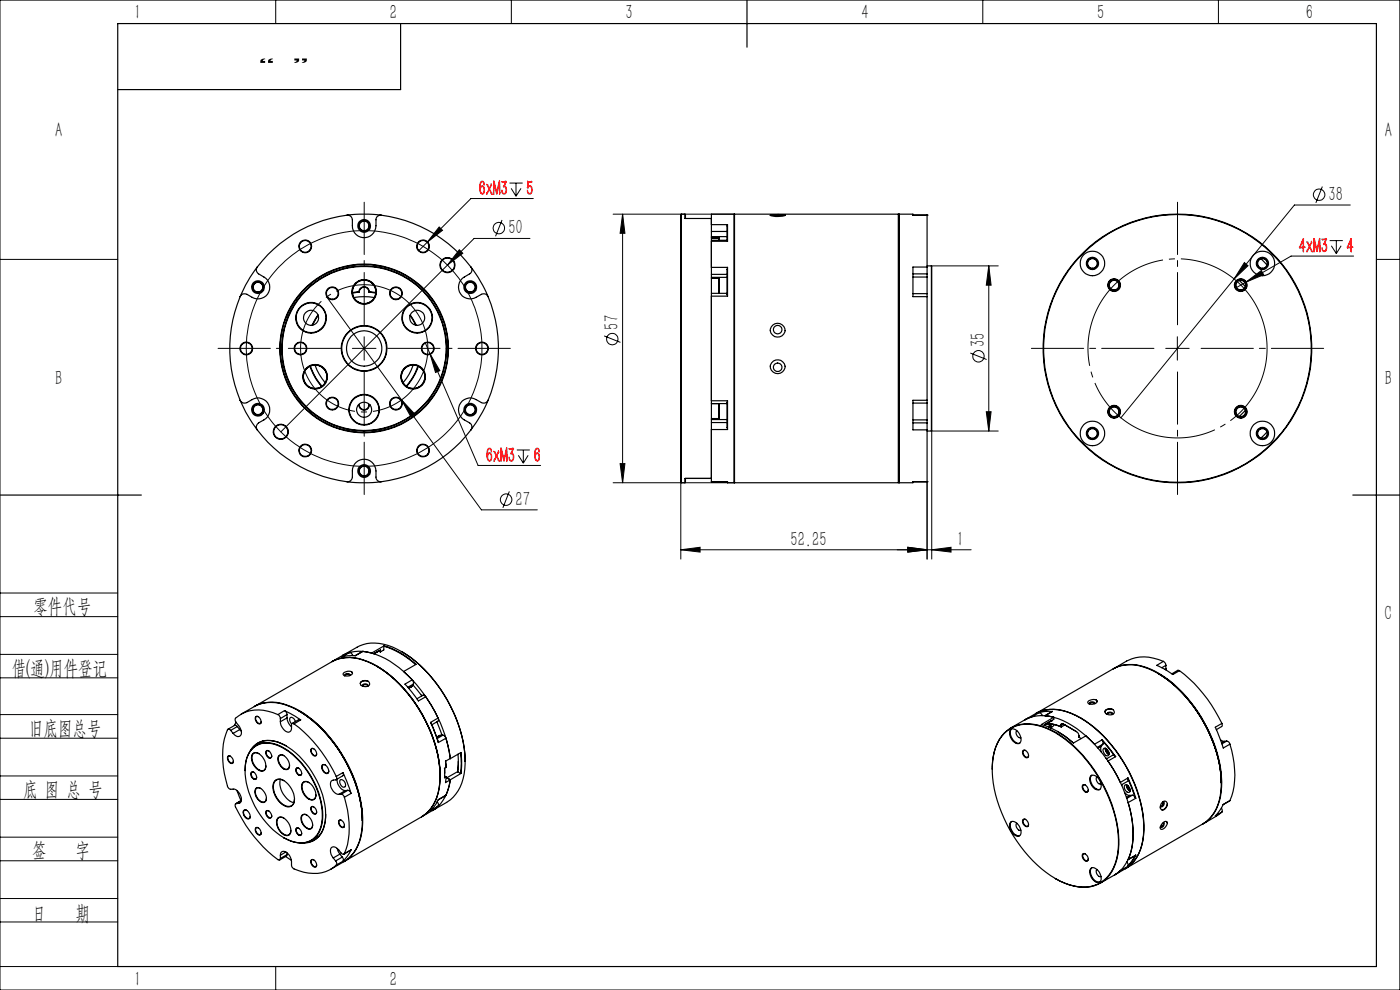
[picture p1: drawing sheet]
<svg xmlns="http://www.w3.org/2000/svg" width="297mm" height="210mm" viewBox="0 0 297 210" stroke-linecap="round" stroke-linejoin="round" font-family="sans-serif">
<defs><g id="words">
<g font-size="4.4">
<text x="28.5" y="4.1">1</text>
<text x="82.7" y="4.1">2</text>
<text x="132.7" y="4.1">3</text>
<text x="182.7" y="4.1">4</text>
<text x="232.7" y="4.1">5</text>
<text x="277" y="4.1">6</text>
<text x="11.7" y="29.1">A</text>
<text x="293.7" y="29.1">A</text>
<text x="281.9" y="42.6">38</text>
<text x="107.8" y="49.7">50</text>
<text x="131.2" y="69.9" transform="rotate(-90 131.2 69.9)">57</text>
<text x="208.9" y="73.6" transform="rotate(-90 208.9 73.6)">35</text>
<text x="11.7" y="81.6">B</text>
<text x="293.7" y="81.6">B</text>
<text x="109.4" y="107.3">27</text>
<text x="167.7" y="115.7">52.25</text>
<text x="203" y="115.7">1</text>
<text x="7.1" y="130.1">零件代号</text>
<text x="293.7" y="131.6">C</text>
<text x="2.5" y="143.2">借(通)用件登记</text>
<text x="6.2" y="155.8">旧底图总号</text>
<text x="4.9" y="168.9">底 图 总 号</text>
<text x="6.8" y="181.9">签</text>
<text x="16" y="181.9">字</text>
<text x="6.8" y="195.2">日</text>
<text x="16" y="195.2">期</text>
<text x="28.5" y="209.1">1</text>
<text x="82.7" y="209.1">2</text>
</g>
<g font-size="4.4" fill="#ff1418">
<text x="101.5" y="41.4">6xM3</text>
<text x="111.6" y="41.4">5</text>
<text x="275.5" y="53.6">4xM3</text>
<text x="285.6" y="53.6">4</text>
<text x="103" y="98.1">6xM3</text>
<text x="113.2" y="98.1">6</text>
</g>
<g font-size="4.1">
<text x="58.3" y="10.4" transform="rotate(-180 58.3 10.4)">”</text>
<text x="65.5" y="10.4" transform="rotate(-180 65.5 10.4)">“</text>
</g>
</g></defs>
<g fill="none" stroke="#000" stroke-width=".21">
<path d="M0 0h297v210h-297zM58.5 0v5M108.5 0v5M208.5 0v5M258.5 0v5M108.1 38.8h2.8M108.4 40l1.1 1.6M109.5 38.8v2.8M110.5 40l-1 1.6M280.5 39.6l-1.3 3.4M0 55h25M93.2 48.1l.7 .8-3.3 2.5z"/>
<path d="M94.9 56.2l-35.3 35.4M97.4 53l.8 .7-3.3 2.5zM106.5 46.7l-1.4 3.4M112.4 50.6h-11.8l-5.7 5.6M113.1 42.1h-13.2l-11 11.1M130.1 45.4h25.7M132.1 45.4l.5 4.1h-1zM132.1 45.4v57M197.6 56.4h14.2M209.8 56.4l.5 4.1h-1.1zM209.8 56.4v35M261.8 59.2l-24 29.4"/>
<path d="M264 55.7l.8 .7-3 2.8zM264.3 59.9l3.3-2.5 .5 .9zM264.3 59.9l-2.2 1.2M282.1 51h2.8M282.4 52.1l1.1 1.7M283.5 51v2.8M284.5 52.1l-1 1.7M286.5 43.5h-11.9l-12.8 15.7M287.2 54.3h-13.3l-9.6 5.6M292 55h5M69.3 63l15.9 21.8M74.8 73.9h5"/>
<path d="M77.3 71.4v5M90.2 72.8l11.2 25.9h13.3M91.2 75.1l2.1 3.5-.9 .4zM128.2 71.3l3.4 1.3M205.8 74.9l3.5 1.4M247.3 73.9h5M249.8 71.4v5M85.2 84.8l16.9 23.4h11.9M85.2 84.8l2.8 3-.8 .6zM109.6 95.5h2.8M110 96.6l1 1.6M111 95.5v2.7"/>
<path d="M112 96.6l-1 1.6M131.6 98.3h1l-.5 4.1zM197.6 91.4h14.2M197.7 91.3v27.3M209.2 87.3h1.1l-.5 4.1zM108.1 104.2l-1.4 3.5M130.1 102.4h25.7M144.4 116.6l4.1-.5v1zM144.4 102.3v16.3M192.6 116.1l4.1 .5-4.1 .5zM196.7 102.2v16.4M197.7 116.6l4.1-.5v1z"/>
<path d="M206 116.6h-61.6M0 138.8h25M0 125.8h25M0 130.8h25M0 143.8h25M0 156.6h25M0 151.6h25M0 169.6h25M0 164.6h25M0 177.6h25M0 182.6h25M0 190.6h25"/>
<path d="M0 195.6h25M0 205h25M58.5 205v5"/>
<circle cx="105.8" cy="48.4" r="1.21"/>
<circle cx="279.8" cy="41.3" r="1.22"/>
<circle cx="77.2" cy="73.9" r="25"/>
<circle cx="129.9" cy="71.9" r="1.21"/>
<circle cx="207.6" cy="75.6" r="1.22"/>
<circle cx="107.4" cy="106" r="1.21"/>
</g>
<path d="M90.2 69.9a13.5 13.5 0 0 0-22.6-5.5 13.5 13.5 0 0 0 6 22.5 13.5 13.5 0 0 0 16.8-15.9l-.2-1.1" fill="none" stroke="#000" stroke-width=".21" stroke-dasharray="30.5 1.3 1.3 1.3" stroke-dashoffset="7.1" stroke-linecap="butt"/>
<path d="M268 68.3a19 19 0 0 0-31.8-7.7 19 19 0 0 0 8.5 31.6 19 19 0 0 0 23.6-22.7l-.3-1.2" fill="none" stroke="#000" stroke-width=".21" stroke-dasharray="30.5 1.3 1.3 1.3" stroke-dashoffset="7" stroke-linecap="butt"/>
<path d="M72.3 73.9h-26M77.3 68.9v-26M77.3 78.9v26M82.3 73.9h26M244.8 73.9h-26M249.8 68.9v-26M249.8 78.9v26M254.8 73.9h26" fill="none" stroke="#000" stroke-width=".21" stroke-dasharray="30.5 1.3 1.3 1.3" stroke-dashoffset="19.4"/>
<g fill="none" stroke="#000" stroke-width=".25">
<path d="M25 5h267v200h-267zM85 5v14h-60M158.5 0v10M54.6 56.6a.99 .99 0 0 0 .3 1.5 3.4 3.4 0 0 1 2.3 2.3 2.49 2.49 0 0 1-1 2.5 2.49 2.49 0 0 1-2.7 .2l-1.1-.7a1.03 1.03 0 0 0-1.5 .5M54.6 56.6a29.9 29.9 0 0 0-3.7 6.3M73.6 45.6a1.03 1.03 0 0 1 1.2 1 3.1 3.1 0 0 0 1.2 3.5 2.52 2.52 0 0 0 3.8-2.2v-1.3a.97 .97 0 0 1 1.1-1M73.6 45.6a28.5 28.5 0 0 0-19 11M73.6 45.6a31 31 0 0 1 7.3 0M80.9 45.6a28.5 28.5 0 0 1 19 11M99.9 56.6a.99 .99 0 0 1-.3 1.5 3.1 3.1 0 0 0-2.3 2.8 2.49 2.49 0 0 0 3.7 2.2l1.1-.7a1 1 0 0 1 1.4 .5M99.9 56.6a29.9 29.9 0 0 1 3.6 6.3M144.5 45.4v57"/>
<path d="M144.5 45.4h.8M145.3 45.4v.9h5.6v55.2h-5.6v.9M145.3 45.4l.1 .9M150.9 59h1.7v3.2M150.9 51h3.3M150.9 58.8h3.3M150.9 58.2h3.3M150.9 50.4l1.7 .1v.5M150.9 50.2h3.3M150.9 49.1h3.3M152.5 59.5v1.1M152.5 59v.5"/>
<path d="M152.5 59.5v.1M152.5 59v3.2M152.5 50.5v.5M154.3 47.7h-3.4v-2.3h4.8v57h-1.4M154.3 56.7v6.1M154.3 51.2h-3.4v5.5h3.4M154.3 47.7v3.5M155.8 45.4v57M155.8 45.4h34.8M155.8 45.4l-.1 .1M163.4 45.6a7.6 7.6 0 0 1 3.1 .1zM166.5 45.7a5.5 5.5 0 0 1-3.1 0"/>
<path d="M190.6 45.4v57M190.6 45.4l.1 .1M190.7 45.5v56.8M190.8 45.4v57M190.8 45.4h2.9v.2h3M190.8 45.4l-.1 .1M193.7 58.8h3M193.7 58.1h3M196.7 45.6v11M196.7 56.6h-3v6.3h3M196.7 58.8v3.5M196.7 56.6v1.5"/>
<path d="M196.7 45.6h.1M196.7 56.4h.9M196.7 58.1v.7M197.6 56.4v35M235.8 59.6l-.3 .3M262.9 59.5l1.3 1.3M267.5 54.9l1.3 1.3M50.9 62.9a28.5 28.5 0 0 0 0 22M65.8 77.7l.2 .6a12.4 12.4 0 0 0 2.2 3.7M65.8 77.6l.2 .6a11.6 11.6 0 0 0 2.3 3.7M66.8 77.4l.1 .1a11.9 11.9 0 0 0 2.1 3.7M67.5 66.8l-1.3 2.2"/>
<path d="M67.5 66.9l-1.2 2.1M75.1 63.1h.1a11.9 11.9 0 0 1 4.2 0M76.1 61.9l-1.3 .2M76.1 61.9a1.11 1.11 0 0 1 1.1-1.1 1.11 1.11 0 0 1 1.2 1.1M76.1 61.9h.1M76.2 61.9l-1.4 .3M76.2 61.9a1.01 1.01 0 0 1 1-1 1.01 1.01 0 0 1 1 1M78.2 61.9l1.5 .3M78.4 61.9l1.3 .2M78.4 61.9h-.2M87 66.9l1.2 2.1M87 66.8l1.3 2.2"/>
<path d="M87.7 77.4l-.1 .1a10.3 10.3 0 0 1-2.1 3.7M88.7 77.6a11.7 11.7 0 0 1-2.5 4.3M88.8 77.7a12.5 12.5 0 0 1-2.5 4.3M103.5 62.9a28.5 28.5 0 0 1 0 22M150.9 62.2h3.3M152.5 60.6v.9M152.5 61.5v.7M152.5 60.6h.1M152.5 61.5h.1M154.3 62.8h-3.4v22.2h3.4M193.7 62.3h3M196.7 62.9v22"/>
<path d="M196.7 62.3v.6M50.9 84.9a1.03 1.03 0 0 0 1.5 .5 3.4 3.4 0 0 1 3.1-.8 2.47 2.47 0 0 1 1.7 2 2.47 2.47 0 0 1-1.2 2.5l-1.1 .6a1.04 1.04 0 0 0-.3 1.5M50.9 84.9a29.9 29.9 0 0 0 3.7 6.3M54.6 91.2a28.8 28.8 0 0 0 19 11M76 86h.1M76.1 85.9h.1M76.1 86a1.11 1.11 0 0 0 1.1 1 1.11 1.11 0 0 0 1.2-1M76.2 85.9a1.01 1.01 0 0 0 1 1 1.01 1.01 0 0 0 1-1M76.2 85.9l-.1 .1M78.2 85.9l.2 .1M78.2 85.9h.3M78.4 86h.1"/>
<path d="M99.9 91.2a28.6 28.6 0 0 1-19 11M103.5 84.9a1 1 0 0 1-1.4 .5 3.5 3.5 0 0 0-3.1-.8 2.49 2.49 0 0 0-1.7 2.1 2.49 2.49 0 0 0 1.2 2.4l1.1 .6a1.04 1.04 0 0 1 .3 1.5M103.5 84.9a29.9 29.9 0 0 1-3.6 6.3M150.9 85.6h3.3M150.9 89h3.3M150.9 89.6h3.3M152.5 87.2v1.1M152.5 86.4v.8M152.5 85.6v.8M152.5 88.3v.5M152.5 87.2h.1M152.5 85.6v3.2"/>
<path d="M152.5 88.3h.1M152.5 86.3v.1M152.6 85.6v3.2l-1.7 .1M154.3 91.1h-3.4v11.1M154.3 85v6.1M193.7 85.5h3M193.7 89.1h3M193.7 89.7h3M196.7 84.9h-3v6.3h3M196.7 91.2v11M196.7 84.9v.6M196.7 85.5v3.6"/>
<path d="M196.7 89.7v1.5M196.7 91.4h.9M196.7 89.1v.6M235.5 87.9l.3 .3M264.2 87.1l-1.3 1.2M268.8 91.6l-1.3 1.3M0 105h30M73.6 102.2a1.03 1.03 0 0 0 1.2-1 3 3 0 0 1 1.7-3.7 2.52 2.52 0 0 1 3.3 2.4v1.3a.97 .97 0 0 0 1.1 1M73.6 102.2a31 31 0 0 0 7.3 0M144.5 102.4h.8M145.4 101.5l-.1 .9M150.9 102.2h3.4v.2"/>
<path d="M150.9 102.2h.1M154.2 102.2l.1 .2M155.7 102.3l.1 .1M155.8 102.4h34.8M190.7 102.3l-.1 .1M190.7 102.3l.1 .1M196.7 102.2h-3v.2h-2.9M196.7 102.2h.1M287 105h10M72.7 139a13.9 13.9 0 0 1 5.1-2.5 11.6 11.6 0 0 1 8.4 2.3 30.2 30.2 0 0 1 12.5 22.1 10.4 10.4 0 0 1-3.1 8.7l-3.9 2.3M72.7 139l-18.7 10.8M74.1 138.4l-1.4 .6"/>
<path d="M74.1 138.4l.4 .2 .3 .4M74.8 139v.1M74.8 139l-.1 .1M77 138.2a3.5 3.5 0 0 1-2.7 .9l-1.8 .3 1.6-1M77 138.2a16.5 16.5 0 0 1 9.5 5.1l1 .9M77 138.2l-1.7 .9M80.3 138.1h.1M80.3 138.2l.4 .1M80.3 138.2l-1 .5M80.7 138.3v-.4l-1.4 .8M81.4 137.1a17.5 17.5 0 0 1 6.8 3.9M81.4 137.1v.8l-.7 .4"/>
<path d="M81.5 137a17.2 17.2 0 0 1 6.8 3.9l-2.7 1.5a30.8 30.8 0 0 1 9.9 18.5M81.5 137l-2.7 1.5a7.9 7.9 0 0 0-6.1 .5M81.5 137l-.1 .1M85.2 138.2a29.4 29.4 0 0 1 13.5 23.3M48.9 154.9a.39 .39 0 0 0-.6-.1 17.9 17.9 0 0 0 0 12.1l.5 .5a2.06 2.06 0 0 1 2.2 2.8l-.4 .2M48.9 154.9l.6 .7M50.1 153.2l-.4 .7M50.1 153.2l.9 1.4a.94 .94 0 0 1 .2 1.1 .94 .94 0 0 1-.9 .5l-.8-.6M50.3 154.1l-.4-.3-1.5 .9M50.3 154.1l.6 .7M50.3 154.1l-1.4 .8M50.9 154.8l.3 .3"/>
<path d="M50.9 154.8l-1.4 .8M51.2 151.5a13.9 13.9 0 0 1 4.5-2.3 11.8 11.8 0 0 1 9.4 2.7 29.9 29.9 0 0 1 11.8 22.4 9.5 9.5 0 0 1-4 8.5l-2.7 1.6M53 159.4a4.5 4.5 0 0 1 5.8-2 16.5 16.5 0 0 1 8.9 9.2 12.5 12.5 0 0 1 .6 9.9 4.2 4.2 0 0 1-4.1 2.3M53.6 159.9a1.23 1.23 0 0 1 1.8 .3 2.56 2.56 0 0 1 .7 3.2 1.99 1.99 0 0 1-2.4-1.3l-.3-.9a1.58 1.58 0 0 1 .2-1.3zM53.8 158.6a5.2 5.2 0 0 1 6-.1 17.9 17.9 0 0 1 8.6 15.1 4.8 4.8 0 0 1-4.5 5.2 10.7 10.7 0 0 1-7.4-4.3 17.7 17.7 0 0 1-4.5-12.1 6 6 0 0 1 1.8-3.8zM54 149.9a8.9 8.9 0 0 1 8.5 .3 28.1 28.1 0 0 1 12.5 14.6 20.5 20.5 0 0 1 1.2 13.8 7.6 7.6 0 0 1-3.2 4.2M54.2 152.1a.95 .95 0 0 1 1 .3 .95 .95 0 0 1 .1 1 .97 .97 0 0 1-1-.3 .97 .97 0 0 1-.1-1zM54.8 152h-.4a.93 .93 0 0 0 .8 1.4l.2-.3M54.9 157.6l-1 .9M54.9 159.9a.98 .98 0 0 0-1.2 0 .98 .98 0 0 0-.2 1.2 2.64 2.64 0 0 0 2.3 2.4 .94 .94 0 0 0 .6-1.1M55.2 157.4v.2M55.7 157.2v.2"/>
<path d="M56 157.2l-1.6 .9M56.4 159.3a.73 .73 0 0 1 1.1 .7 .57 .57 0 0 1-.1 .8 1.14 1.14 0 0 1-1-1.5zM57 159.3l-.3-.1a.97 .97 0 0 0 .7 1.5l.2-.3M58.9 151.6a8 8 0 0 0-8.9 .8l-.1 .3 .2 .5M58.9 151.6l.4 .3 .2 .5M59.5 153.1a2.35 2.35 0 0 0 1.7 2.2 .76 .76 0 0 0 .6-.8v-.7a.29 .29 0 0 1 .2-.4 .29 .29 0 0 1 .4 .2M59.5 152.4v.7M60.4 150.7l3.4 2M60.4 150.7l.3 .4 .2 .5M60.4 150.7l-1.5 .9M60.7 158.2a6.4 6.4 0 0 0-5.8-.6l-1.4 1.2M60.9 152.3l.3 1.1 .6 .8"/>
<path d="M60.9 151.6v.7M60.9 152.3l-1.4 .8M60.9 151.6l-1.4 .8M62.4 153.6a29.6 29.6 0 0 1 8.9 11.1M62.7 153.1l-.4-.7-.6-.2a.93 .93 0 0 0 .2 1.4M63.4 150.8h.1M63.5 150.8a29.6 29.6 0 0 1 13.4 23.3M63.5 150.8a29.8 29.8 0 0 1 13.4 23.3M63.8 152.7l-.4-.1-1.4 .8M63.8 152.7l-1.4 .9M66.1 158.7a1.06 1.06 0 0 1 .9 1.7 1.06 1.06 0 0 1-.9-1.7zM66.6 158.8a.33 .33 0 0 0-.4 0 .33 .33 0 0 0-.2 .3l.1 .5 .5 .6a.36 .36 0 0 0 .4 0 .36 .36 0 0 0 .2-.3"/>
<path d="M70.4 140.4a8.9 8.9 0 0 1 8.5 .4l1 .5M70.4 140.3a9 9 0 0 1 8.6 .4 29.3 29.3 0 0 1 14 19.7 14.9 14.9 0 0 1-1.1 10.4 6.5 6.5 0 0 1-2.4 2.4l2.2-1.3M72.8 142.8a1.39 1.39 0 0 1 2-.1 1.18 1.18 0 0 1-2 .4zM74.3 143.3a.77 .77 0 0 0-1.2 0M74.3 143.2a.69 .69 0 0 0-1.2 0l.1 .2M74.6 142.5l.2 .3M76.6 144.6a1.11 1.11 0 0 1 1.8 .5 1.14 1.14 0 0 1-2 0zM76.9 145.5a.81 .81 0 0 1 1.2 0M76.9 145.5a.55 .55 0 0 1 .6-.4 .55 .55 0 0 1 .5 .4v.1M78.1 144.5h-1.2l-.5 .5M79.9 141.3a30.1 30.1 0 0 1 13.2 20.3 13 13 0 0 1-1.7 9.9l-1.2 1.2-.8 .6-16.4 9.4M79.9 141.3a29.4 29.4 0 0 1 13.4 23.3"/>
<path d="M87.4 145.5l-.7 .5M87.5 144.2l-1.6 .9 2.9 3.6 1.5-.9M87.5 144.2l.2 .6v.3M87.6 145.3l1.9 2.3M87.7 145.1l-.3 .4M87.7 145.1l-1.2 .7M90.3 147.8l1.1 1.6 1.5 2.9M90.3 147.8l-.5-.3-1.4 .7M91.3 153.2l1.7 4.3M92.6 153.1l1.2 2.9M92.9 152.3l.1 .7-1.4 .8M92.9 152.3l-1.6 .9"/>
<path d="M93.4 156l-.8 .3M93.4 156l-.8 .4M93.9 156l.4 .1 .3 .5M93.9 156h-.5M93.9 156l-1.2 .7M94.6 156.6l.9 4.3M94.6 156.6l-1.6 .9M97.2 160v2.1l-.1 1.6M97.7 159.7l.2 2.2-.2 2.2M213 155.6a7.4 7.4 0 0 1 8-1.5 23.3 23.3 0 0 1 11.1 9.3 26.9 26.9 0 0 1 5.1 16.9 8.4 8.4 0 0 1-4.4 7.3 9.9 9.9 0 0 1-8.9-1.2 29.6 29.6 0 0 1-13.4-22.6 11.2 11.2 0 0 1 2.5-8.2zM214.4 154.8a1.28 1.28 0 0 1 1.8 .8l.4 1.1a.83 .83 0 0 1-.4 1 .83 .83 0 0 1-1.1-.3 2.13 2.13 0 0 1-.7-2.6zM214.6 154.6a2.14 2.14 0 0 0 1.2 3h.5"/>
<path d="M215.7 155a.98 .98 0 0 0 .9 1.5M217 159.2a.95 .95 0 0 1 1 .4 .95 .95 0 0 1 0 1.1 1.1 1.1 0 0 1-1-1.5zM217.5 152.7a9.1 9.1 0 0 1 6.9-2.1 18.2 18.2 0 0 1 10.5 6.5 29.1 29.1 0 0 1 7.7 19 9.3 9.3 0 0 1-3.9 8.2M217.5 152.7l-3 1.7M217.6 159.2a.36 .36 0 0 0-.6 .2 .89 .89 0 0 0 1.1 1.1l.1-.2M220.4 151.2l-2.9 1.5M220.4 151.2h.3l.4 .6M221.1 151.8h.1M221.1 151.8h-.1M222 153.5l.7 .4M222.1 153.4l1.4 .3 1.7 .5M222.2 153.4l1.2 .2 1.7 .6"/>
<path d="M222.5 154.2l.2-.6-.2 .7M222.9 153.6l-.2 .7M223 153.6l-.2 .8M223.1 152.9h.1M223.1 152.9l-1.4 .8M223.3 150.9l-1.6 .9a16.5 16.5 0 0 1 9.6 5.1l.9 1 1.6-1M223.3 150.9h-1.5l-1.4 .3M223.3 150.9l-1.6 .9M223.6 152.1a8 8 0 0 0-6.1 .6M223.6 152.1l-2.7 1.6a17.2 17.2 0 0 1 6.8 3.9M223.6 152.1v.5l-1.9 1.1v.2M223.6 153.7l-.2 .3-.6 .4"/>
<path d="M224.3 155.1l1.8 1.2 1.6 1.3M225 153.9l.1 .3M225 153.9h.1M225.1 154.2h.1M225.1 153.9l.1 .3M225.5 153.6l3 1.6 .2 .4 .2 .5M225.5 153.6a.31 .31 0 0 0-.3-.1 .31 .31 0 0 0-.2 .4M225.5 153.6h.1M225.6 153.6a.3 .3 0 0 0-.3 0 .3 .3 0 0 0-.2 .3M225.6 153.6l2.8 1.6M225.6 153.6l-.5 .3M225.9 153.8l-.7 .4"/>
<path d="M227.7 157.6l2.7-1.5a30 30 0 0 1 10 20.8 9.9 9.9 0 0 1-3.4 8.4l-.5 .3M228.8 156.3l.5 .4M228.9 156.1l-.1 .2M230.8 148.8a1.43 1.43 0 0 1 2-.1 1.2 1.2 0 0 1-2 .3zM231.1 149.3a.81 .81 0 0 1 1.2 0M232.3 149.2a.69 .69 0 0 0-1.2 0v.2M232.6 148.5l.2 .3M233.6 158.3l-.1 .5 .1 .7M233.6 158.3l-.7 .4M233.8 156.9l2.9 3.6M233.8 156.9l.1 .3M233.9 157.2l2.5 3.1"/>
<path d="M233.9 157.2l.1 .7M234 157.9l-.4 .4M234 157.9l-1.2 .6M234.1 158.8a.97 .97 0 0 1 1 .5 .97 .97 0 0 1 0 1 1.16 1.16 0 0 1-1-1.5zM234.5 159l.8 .9M234.5 158.7l.2 .9 .6 .4M234.5 158.7l.4 1 .3 .3-.5-.5-.2-.7M234.5 150.6a1.09 1.09 0 0 1 1.9 .5 1.08 1.08 0 0 1-1.1 .5 1.08 1.08 0 0 1-.9-.8zM234.7 158.8l.6 1M234.8 158.9l.4 .8M234.9 151.5a.81 .81 0 0 1 1.1 0M234.9 151.5a.55 .55 0 0 1 .6-.4 .55 .55 0 0 1 .5 .4v.1"/>
<path d="M236.1 150.5l-1-.1-.5 .3-.2 .3M236.2 141.8a9 9 0 0 1 8.9 .6 28.7 28.7 0 0 1 12.3 14.9 21.1 21.1 0 0 1 1.3 12.7 7.8 7.8 0 0 1-3.5 4.8M245.6 142.8l.1 .1M245.7 142.9a29.4 29.4 0 0 1 13.4 23.1M245.7 142.9a29.5 29.5 0 0 1 13.4 23.1M246.8 140.3a8.7 8.7 0 0 0-7.8-.1l-2.7 1.6M246.8 140.3l-1.4 .8 1.7 .9 1.7 1.1 1.4-.8M246.8 140.3l.4 .3 .1 .5M247.3 141.8l.1 .3M247.3 141.1v.7M247.3 141.8l-.2 .2M247.3 141.1l-.8 .5"/>
<path d="M250.2 142.3a30.6 30.6 0 0 1 9 11.1M250.2 142.3l-.4-.1-1.2 .7M258.9 156.9l.8 .4M259.2 153.4l-1.4 .9 1.7 4.4 1.4-.8M259.2 153.4v.7l-1.2 .7M259.7 157.3l-.5 .3M260.2 157.2l.4 .2 .3 .5M260.2 157.2l-.5 .1M260.2 157.2l-1 .6M260.9 157.9a17.3 17.3 0 0 1 0 11.9M48.3 160.4a.97 .97 0 0 1 1 .5 .97 .97 0 0 1 0 1.1 1.16 1.16 0 0 1-1-1.6zM48.9 160.4a.36 .36 0 0 0-.6 .2l.1 .5 .3 .5 .4 .3 .3-.2 .1-.2"/>
<path d="M50.1 170.5a.47 .47 0 0 0-.1 .7 28.4 28.4 0 0 0 9.2 11.2l.3-.3M50.2 167.7l1 2.1M50.6 170.4l-.5 .1M51 170.2l-.4 .2M51.2 169.8l-1.2 .7M51.2 169.8l-1.1 .7M51.7 171.9a1.11 1.11 0 0 1 1.4 1.4l-.1 .3a.81 .81 0 0 1-1.2-.6l-.2-.6zM52 163.4a5.2 5.2 0 0 1 3.9-5.8 9.2 9.2 0 0 1 7.3 3.4 17.8 17.8 0 0 1 5.2 12.8 5.1 5.1 0 0 1-3.2 4.9 6.9 6.9 0 0 1-5-1M52 163.4v.1M52.4 171.9l-.2-.1a.6 .6 0 0 0-.6 .4 .6 .6 0 0 0 .2 .7l.4 .5a.53 .53 0 0 0 .8 .1l.1-.3M53.3 163.9a.95 .95 0 0 1 1 .3 .95 .95 0 0 1 .1 1 .97 .97 0 0 1-1-.3 .97 .97 0 0 1-.1-1zM53.8 163.8h-.1a.83 .83 0 0 0-.4 .9 .83 .83 0 0 0 .8 .6h.2l.2-.4"/>
<path d="M54.2 175.6a.95 .95 0 0 1 1 .4 .95 .95 0 0 1 .1 1l-.1 .1a1.11 1.11 0 0 1-1-1.5zM54.3 167.2a1.56 1.56 0 0 1 2 1.2l.2 .8a.84 .84 0 0 1-.4 1 .84 .84 0 0 1-1.1-.3 2.28 2.28 0 0 1-.7-2.7zM54.8 175.6a.38 .38 0 0 0-.5 0 .38 .38 0 0 0-.1 .5l.2 .5 .4 .4 .4 .1 .2-.4M55.3 167.2h-.1a.72 .72 0 0 0-.8 .1 .72 .72 0 0 0-.2 .7 2.05 2.05 0 0 0 1.9 2.1l.2-.2 .2-.6M56.4 172a.97 .97 0 0 1 1 .4 .97 .97 0 0 1 .1 1l-.1 .1a1.11 1.11 0 0 1-1-1.5zM57 172h-.3a.87 .87 0 0 0-.1 1 .87 .87 0 0 0 1 .3v-.2M58.3 165.7a1.7 1.7 0 0 1 2.5 .3 4.2 4.2 0 0 1 1.4 4.6 1.53 1.53 0 0 1-2.4 0 4.5 4.5 0 0 1-1.7-4.6zM58.9 173.6a1.4 1.4 0 0 1 2.1 .6 2.27 2.27 0 0 1 .3 2.9 1.92 1.92 0 0 1-2.3-1.4l-.3-1.2zM59.2 160.3a1.07 1.07 0 0 1 1.5 .5 1.69 1.69 0 0 1 .3 2.4 2.17 2.17 0 0 1-2-2.7zM59.5 165.3a4.4 4.4 0 0 0 2.9 5M60.2 160.3a.81 .81 0 0 0-1 .1 .81 .81 0 0 0-.1 1 1.92 1.92 0 0 0 1.9 1.7l.2-.1 .2-.7M60.2 165.6a1.44 1.44 0 0 0-1.7 0 1.44 1.44 0 0 0-.5 1.6 4.5 4.5 0 0 0 3 3.9 1.31 1.31 0 0 0 1.5-1.6"/>
<path d="M60.2 173.6a.97 .97 0 0 0-1.2 0 .97 .97 0 0 0-.2 1.2 2.55 2.55 0 0 0 2.4 2.3 .97 .97 0 0 0 .5-1M62.8 175.7a.97 .97 0 0 1 1 .4 .97 .97 0 0 1 0 1.1 1.16 1.16 0 0 1-1-1.5zM62.8 163l.2-.1a1.06 1.06 0 0 1 .8 1.6 1.14 1.14 0 0 1-1-1.5zM63.4 163a.33 .33 0 0 0-.4-.1 .33 .33 0 0 0-.2 .3l.1 .5 .5 .7a.36 .36 0 0 0 .4 0 .36 .36 0 0 0 .2-.4M63.4 175.7a.33 .33 0 0 0-.4-.1 .33 .33 0 0 0-.2 .3l.1 .5 .3 .5 .4 .3 .3-.2 .1-.2M64.1 172.9a1.07 1.07 0 0 1 1.6 .5 1.69 1.69 0 0 1 .2 2.5 2.15 2.15 0 0 1-1.8-3zM64.2 166a1.18 1.18 0 0 1 1.8 .3 2.61 2.61 0 0 1 .7 3.3 1.94 1.94 0 0 1-2.4-1.4l-.3-1.2zM65.1 172.9a.73 .73 0 0 0-.8 0 .73 .73 0 0 0-.3 .8 2.28 2.28 0 0 0 1.7 2.1 .69 .69 0 0 0 .6-.8M65.5 166a.97 .97 0 0 0-1.2 0 .97 .97 0 0 0-.2 1.2 3 3 0 0 0 2.1 2.4 .86 .86 0 0 0 .8-1M66 171.2l.1-.1a1.02 1.02 0 0 1 .9 1.6 1.11 1.11 0 0 1-1-1.5zM66.6 171.2a.36 .36 0 0 0-.6 .2 .89 .89 0 0 0 1.1 1.1l.1-.3M66.7 178.1l-1.2 .5"/>
<path d="M66.9 177.8l.2 .1M67.3 177.6h.2M67.6 177.4l-1.5 .9M68.3 162.3a1.1 1.1 0 0 1 1.4 1.2 .51 .51 0 0 1-.2 .6 .51 .51 0 0 1-.7-.2l-.5-.8zM69 162.3a.42 .42 0 0 0-.5-.1 .42 .42 0 0 0-.2 .5 1.01 1.01 0 0 0 1.3 1.2l.1-.4M69.1 172.7a6.1 6.1 0 0 1-2.6 5.6l-1.6 .4M71.3 164.7a.41 .41 0 0 1-.1 .7 .91 .91 0 0 0-.9 .3 .91 .91 0 0 0-.2 1l.6 1.1 .6 .5 .6 .2M71.5 165.3a2.4 2.4 0 0 0 1.8 2.4M71.5 180l.6 1.2M71.9 174.1l.1-.2a1.02 1.02 0 0 1 .8 1.6 1.11 1.11 0 0 1-.9-1.4zM72.1 165.5a.94 .94 0 0 1 1 .4 .94 .94 0 0 1 0 1.1 1.11 1.11 0 0 1-1-1.5zM72.4 168.5h.3l.4 .6"/>
<path d="M72.4 168.5h-.5M72.5 174a.36 .36 0 0 0-.6 .3 .89 .89 0 0 0 1.1 1.1l.1-.3M72.7 163.9l1.8 4.4M72.7 163.9l.1 .6-1.5 .9M72.7 163.9l-1.4 .8M73.1 169.1a17.8 17.8 0 0 1 0 12 .4 .4 0 0 1-.7-.1 2.48 2.48 0 0 0-1.7-1.4 1.04 1.04 0 0 0-.5 1.6l.5 .8M73.3 167.7l-1.4 .8M73.8 167.6l.4 .2 .3 .5M73.8 167.6l-.5 .1M73.8 167.6l-1.4 .9M74.5 168.3l-1.4 .8M76.9 174.1h.1"/>
<path d="M92.7 170.1h.1M92.8 170.1a.67 .67 0 0 1 .1 .9M92.8 170.1l-.1 .1M92.9 171l-1.2 .9M94.3 163v2l.4-.2M94.3 163v1M94.3 164h.1M94.3 164.6l.4 .2M94.5 161.5l.2 1.3M94.6 168.7l-1.6 .9-.5 1-1.2 1.4 1.6-1M94.6 168.7l-1.6 1M94.7 164.8l-.2 1.2 1-.6"/>
<path d="M94.7 162.8l-.4 .2M94.7 164.9l.8 .5M95.5 160.9h.1M95.5 165.4a8.6 8.6 0 0 1-3.8 6.5M95.5 160.9l2.3-1.3 .1 1.8-.1 2.7M95.5 160.9l-1 .6 .2 1.3M95.5 165.4l-.2 1.3-.7 2M97.1 163.7l.6 .4M97.1 163.7h.1M97.1 163.7l-2.3 1.3 .7 .4M97.2 161.5l-.1 2.2M97.7 164.1h.1"/>
<path d="M97.8 164.1l-2.3 1.3M210.5 163.2a9.8 9.8 0 0 1 3.8-8.7 8.3 8.3 0 0 1 7.7-.1 25.1 25.1 0 0 1 11.6 11.3 25.2 25.2 0 0 1 3.5 15.6 7.5 7.5 0 0 1-5.7 6.8 11.4 11.4 0 0 1-7.5-1.7M214.4 174.4a1.52 1.52 0 0 1 2 1.2l.2 .7a.83 .83 0 0 1-.4 1.1 .83 .83 0 0 1-1.1-.4 2.19 2.19 0 0 1-.7-2.6zM214.6 174.3a2.08 2.08 0 0 0 1.7 3M215.7 174.6a1.02 1.02 0 0 0 .9 1.5M217 173.9a.96 .96 0 0 1 1.2 1.1l-.1 .3a.99 .99 0 0 1-1-.4 .99 .99 0 0 1-.1-1zM217.6 173.8a.38 .38 0 0 0-.5 .1 .38 .38 0 0 0-.1 .4l.4 .7a.46 .46 0 0 0 .7 .2l.1-.3M229.8 166.4a1.06 1.06 0 0 1 .8 1.7 1.06 1.06 0 0 1-.8-1.7zM230.3 166.5a.33 .33 0 0 0-.4 0 .33 .33 0 0 0-.2 .2l.1 .5 .3 .5a.43 .43 0 0 0 .7 .1l.1-.2M231.4 164.6a1.48 1.48 0 0 1 2 1.2l.2 .7a.83 .83 0 0 1-.4 1.1 .83 .83 0 0 1-1.1-.4 2.19 2.19 0 0 1-.7-2.6zM231.6 164.5a2.13 2.13 0 0 0 1.2 3h.5M232.7 164.8a.98 .98 0 0 0 .9 1.5"/>
<path d="M234.6 160.8l.2 .1M236.4 160.3l.3 .2M236.4 160.3l-.3-.1-1.4 .8M236.7 160.5l-1.6 .9 1.4 2.2 1.2 2.4 1.6-1M238 166.4v.2M238.6 168.2l.5 .4 .6 .1M238.7 166.5a1.06 1.06 0 0 1 .8 1.6 1.06 1.06 0 0 1-.8-1.6zM239 166.5l.2 .8 .5 .5M239 166.5l.3 .7 .4 .6M239.1 166.5l.4 1.1M239.2 166.6l.2 .6 .3 .4M239.3 165l1.6 4.3"/>
<path d="M239.3 165v.3M239.3 166.7l.4 .7M239.3 165.3l1.5 3.8M239.3 165.3l-.1 .5-1.3 .7M239.7 168.7l-.7 .4M240.2 168.7l.6 .4M240.2 168.7h-.5M240.2 168.7l-1.2 .7M240.8 169.1l.1 .2M240.9 169.3l-1.6 .9a17.7 17.7 0 0 1 0 12.1l1.6-.9M246.3 175l.2 .3M246.5 174.7a.71 .71 0 0 1 1.1-.3 1.32 1.32 0 0 1-1.4 1.5l-.1-.4z"/>
<path d="M246.5 170.2a.64 .64 0 0 1 1-.1 .64 .64 0 0 1 0 .9l-.1 .3a.65 .65 0 0 1-.9 .5 .65 .65 0 0 1-.3-1zM246.6 170.9l.1-.8a.54 .54 0 0 1 .3 .6 .54 .54 0 0 1-.4 .4l-.3 .1-.1-.2M246.8 170.1a.77 .77 0 0 1-.6 1M246.8 174.5l-.1 .6-.5 .4M246.9 174.5a.69 .69 0 0 1-.6 1l-.1-.1M247.4 174.3l.3 .3M247.7 170.5l-.5 .9a.67 .67 0 0 1-.8 .3M259.1 166v.1M259.1 171.4l.2 .5-.1 .4M259.2 172.3l-1.2 .8-2.8 1.7M260.9 169.8a3.4 3.4 0 0 0-2 1.9l-1.1 1.4 1.4-.8M260.9 169.8l-1.4 .9"/>
<path d="M59.5 181.4a.78 .78 0 0 1 .5-.8 .78 .78 0 0 1 1 .4 3.5 3.5 0 0 1 .9 2.9l.2 .2a8.4 8.4 0 0 0 8.6 0l.6-.6M59.5 181.4v.7M60.6 181.7l1.2 .8M60.6 180.7l-1.1 .7M60.9 181.3l-.2 .3-1.4 .8M60.9 180.9v.4M60.9 181.3l-1.4 .8M66 182.4a.95 .95 0 0 1 1 .4 .95 .95 0 0 1 .1 1 .97 .97 0 0 1-1-.3 .97 .97 0 0 1-.1-1.1zM66.6 182.4l-.4-.1a.93 .93 0 0 0 .8 1.5l.2-.3M70.7 182l.5 .6M71.2 182.6a.67 .67 0 0 1 .1 .9M72.1 181.2l-1.4 .8"/>
<path d="M72.1 181.2l.5 .6M72.6 181.8a.67 .67 0 0 1 .1 .9M72.6 181.8l-1.4 .8M72.7 182.7l-1.4 .8M73.2 181l-.1 .1M74.5 180.3l-.8 1.3-1 1.1M74.5 180.3l-.1 .1M74.5 180.3l-1.5 .9M229.7 181.2l.1-.1a1.02 1.02 0 0 1 .8 1.6 1.1 1.1 0 0 1-.9-1.5zM230.3 181.1a.36 .36 0 0 0-.6 .3 .89 .89 0 0 0 1.1 1.1l.1-.3M231.4 184.2a1.08 1.08 0 0 1 1.6 .5 1.73 1.73 0 0 1 .2 2.4 2 2 0 0 1-2-2zM231.6 184.1a2.08 2.08 0 0 0 1.7 3"/>
<path d="M232.7 184.4a1 1 0 0 0 .9 1.5M236.5 185.6l-3.1 1.7M238.8 184.2a8.5 8.5 0 0 0 3.8-7 28.2 28.2 0 0 0-7.6-20.2 18.9 18.9 0 0 0-10.5-6.5 7.7 7.7 0 0 0-4.7 .8l16.3-9.4a8.9 8.9 0 0 1 8.6 .4 28.9 28.9 0 0 1 13.3 17.1 17.9 17.9 0 0 1 0 12.1 7.2 7.2 0 0 1-2.9 3.3l-18.6 10.8M239 182.9h.1M239.1 182.9l.2 .7M239.1 182.9h-.1M239.3 183.8l-1.6 .9-1.2 .9M239.3 183.6v.2M240.8 181.5l-1.5 2.1M240.8 181.5l-1.5 .9M240.9 181.4l-.7 1.3-.9 1.1M240.9 181.4l-.1 .1"/>
<circle cx="64.7" cy="52.3" r="1.35"/>
<circle cx="64.7" cy="52.2" r="1.25"/>
<circle cx="77.2" cy="47.9" r="1.02"/>
<circle cx="77.2" cy="47.9" r="1.12"/>
<circle cx="77.3" cy="47.9" r="1.35"/>
<circle cx="89.7" cy="52.3" r="1.26"/>
<circle cx="89.7" cy="52.3" r="1.35"/>
<circle cx="94.9" cy="56.2" r="1.51"/>
<circle cx="94.9" cy="56.2" r="1.59"/>
<circle cx="231.7" cy="55.9" r="2.6"/>
<circle cx="231.7" cy="55.9" r="1.31"/>
<circle cx="231.8" cy="55.9" r="1.02"/>
<circle cx="231.8" cy="55.9" r="1.12"/>
<circle cx="267.8" cy="55.9" r="1.02"/>
<circle cx="267.8" cy="55.9" r="1.12"/>
<circle cx="267.8" cy="55.9" r="2.61"/>
<circle cx="267.8" cy="55.9" r="1.3"/>
<circle cx="52.3" cy="73.9" r="1.35"/>
<circle cx="52.3" cy="73.9" r="1.25"/>
<circle cx="54.7" cy="60.9" r="1.02"/>
<circle cx="54.7" cy="60.9" r="1.12"/>
<circle cx="54.7" cy="60.9" r="1.35"/>
<circle cx="63.7" cy="73.9" r="1.25"/>
<circle cx="63.8" cy="73.9" r="1.35"/>
<circle cx="66" cy="67.4" r="3.2"/>
<circle cx="66" cy="67.4" r="3.1"/>
<circle cx="66" cy="67.4" r="1.61"/>
<circle cx="66.9" cy="79.9" r="2.51"/>
<circle cx="66.9" cy="79.9" r="2.62"/>
<circle cx="70.5" cy="62.2" r="1.35"/>
<circle cx="70.5" cy="62.2" r="1.24"/>
<circle cx="77.2" cy="73.9" r="4.7"/>
<circle cx="77.2" cy="61.9" r="2.61"/>
<circle cx="77.2" cy="73.9" r="17.5"/>
<circle cx="77.2" cy="73.9" r="4.9"/>
<circle cx="77.2" cy="73.9" r="17.9"/>
<circle cx="77.2" cy="73.9" r="3.8"/>
<circle cx="77.2" cy="73.9" r="17.4"/>
<circle cx="77.3" cy="61.9" r="2.51"/>
<circle cx="77.3" cy="73.9" r="17.8"/>
<circle cx="84" cy="62.2" r="1.34"/>
<circle cx="84" cy="62.2" r="1.24"/>
<circle cx="87.6" cy="79.9" r="2.51"/>
<circle cx="87.6" cy="79.9" r="2.62"/>
<circle cx="88.5" cy="67.4" r="3.1"/>
<circle cx="88.5" cy="67.4" r="1.61"/>
<circle cx="88.5" cy="67.4" r="3.3"/>
<circle cx="90.8" cy="73.9" r="1.36"/>
<circle cx="90.8" cy="73.9" r="1.25"/>
<circle cx="99.8" cy="60.9" r="1.35"/>
<circle cx="99.8" cy="60.9" r="1.13"/>
<circle cx="99.8" cy="60.9" r="1.03"/>
<circle cx="102.2" cy="73.9" r="1.35"/>
<circle cx="102.2" cy="73.9" r="1.25"/>
<circle cx="164.9" cy="70.1" r="1.53"/>
<circle cx="165" cy="77.9" r=".92"/>
<circle cx="165" cy="69.9" r=".91"/>
<circle cx="165" cy="77.8" r="1.53"/>
<circle cx="236.3" cy="60.5" r="1.02"/>
<circle cx="236.3" cy="60.5" r="1.12"/>
<circle cx="236.3" cy="60.5" r="1.25"/>
<circle cx="236.4" cy="60.5" r="1.34"/>
<circle cx="249.8" cy="73.9" r="28.4"/>
<circle cx="249.8" cy="73.9" r="28.5"/>
<circle cx="263.2" cy="60.5" r="1.35"/>
<circle cx="263.2" cy="60.5" r="1.02"/>
<circle cx="263.2" cy="60.5" r="1.11"/>
<circle cx="263.2" cy="60.5" r="1.25"/>
<circle cx="54.7" cy="86.9" r="1.02"/>
<circle cx="54.7" cy="86.9" r="1.12"/>
<circle cx="54.7" cy="86.9" r="1.35"/>
<circle cx="59.6" cy="91.6" r="1.5"/>
<circle cx="59.6" cy="91.6" r="1.6"/>
<circle cx="64.7" cy="95.6" r="1.35"/>
<circle cx="64.7" cy="95.6" r="1.25"/>
<circle cx="70.5" cy="85.6" r="1.35"/>
<circle cx="70.5" cy="85.6" r="1.24"/>
<circle cx="77.2" cy="99.9" r="1.03"/>
<circle cx="77.2" cy="99.9" r="1.11"/>
<circle cx="77.3" cy="86.9" r="3.1"/>
<circle cx="77.3" cy="86.9" r="1.6"/>
<circle cx="77.3" cy="86.9" r="3.3"/>
<circle cx="77.3" cy="99.9" r="1.35"/>
<circle cx="84" cy="85.6" r="1.34"/>
<circle cx="84" cy="85.6" r="1.24"/>
<circle cx="89.7" cy="95.6" r="1.26"/>
<circle cx="89.7" cy="95.6" r="1.35"/>
<circle cx="99.8" cy="86.9" r="1.35"/>
<circle cx="99.8" cy="86.9" r="1.13"/>
<circle cx="99.8" cy="86.9" r="1.03"/>
<circle cx="231.7" cy="91.9" r="2.59"/>
<circle cx="231.8" cy="92" r="1.02"/>
<circle cx="231.8" cy="91.9" r="1.11"/>
<circle cx="231.8" cy="91.9" r="1.3"/>
<circle cx="236.3" cy="87.3" r="1.02"/>
<circle cx="236.3" cy="87.3" r="1.12"/>
<circle cx="236.3" cy="87.4" r="1.25"/>
<circle cx="236.4" cy="87.4" r="1.36"/>
<circle cx="263.2" cy="87.3" r="1.37"/>
<circle cx="263.2" cy="87.3" r="1.02"/>
<circle cx="263.2" cy="87.3" r="1.12"/>
<circle cx="263.2" cy="87.4" r="1.25"/>
<circle cx="267.8" cy="92" r="1.03"/>
<circle cx="267.8" cy="91.9" r="1.11"/>
<circle cx="267.8" cy="91.9" r="1.3"/>
<circle cx="267.8" cy="91.9" r="2.6"/>
</g>
<g fill="#000">
<path d="M93.2 48.1l-2.6 3.3 3.3-2.5zM91.2 75.1l1.2 3.9 .9-.4zM192.6 116.1l4.1 .5-4.1 .5zM197.7 116.6l4.1-.5v1zM264.3 59.9l3.8-1.6-.5-.9z"/>
<path d="M97.4 53l-2.5 3.2 3.3-2.5zM85.2 84.8l2 3.6 .8-.6zM264 55.7l-2.2 3.5 3-2.8z"/>
<path d="M209.8 56.4l.5 4.1h-1.1zM209.2 87.3h1.1l-.5 4.1z"/>
<path d="M131.6 98.3h1l-.5 4.1zM132.1 45.4l.5 4.1h-1z"/>
<path d="M144.4 116.6l4.1-.5v1zM192.6 116.1l4.1 .5-4.1 .5z"/>
</g>
<use href="#words"/>
</svg>
